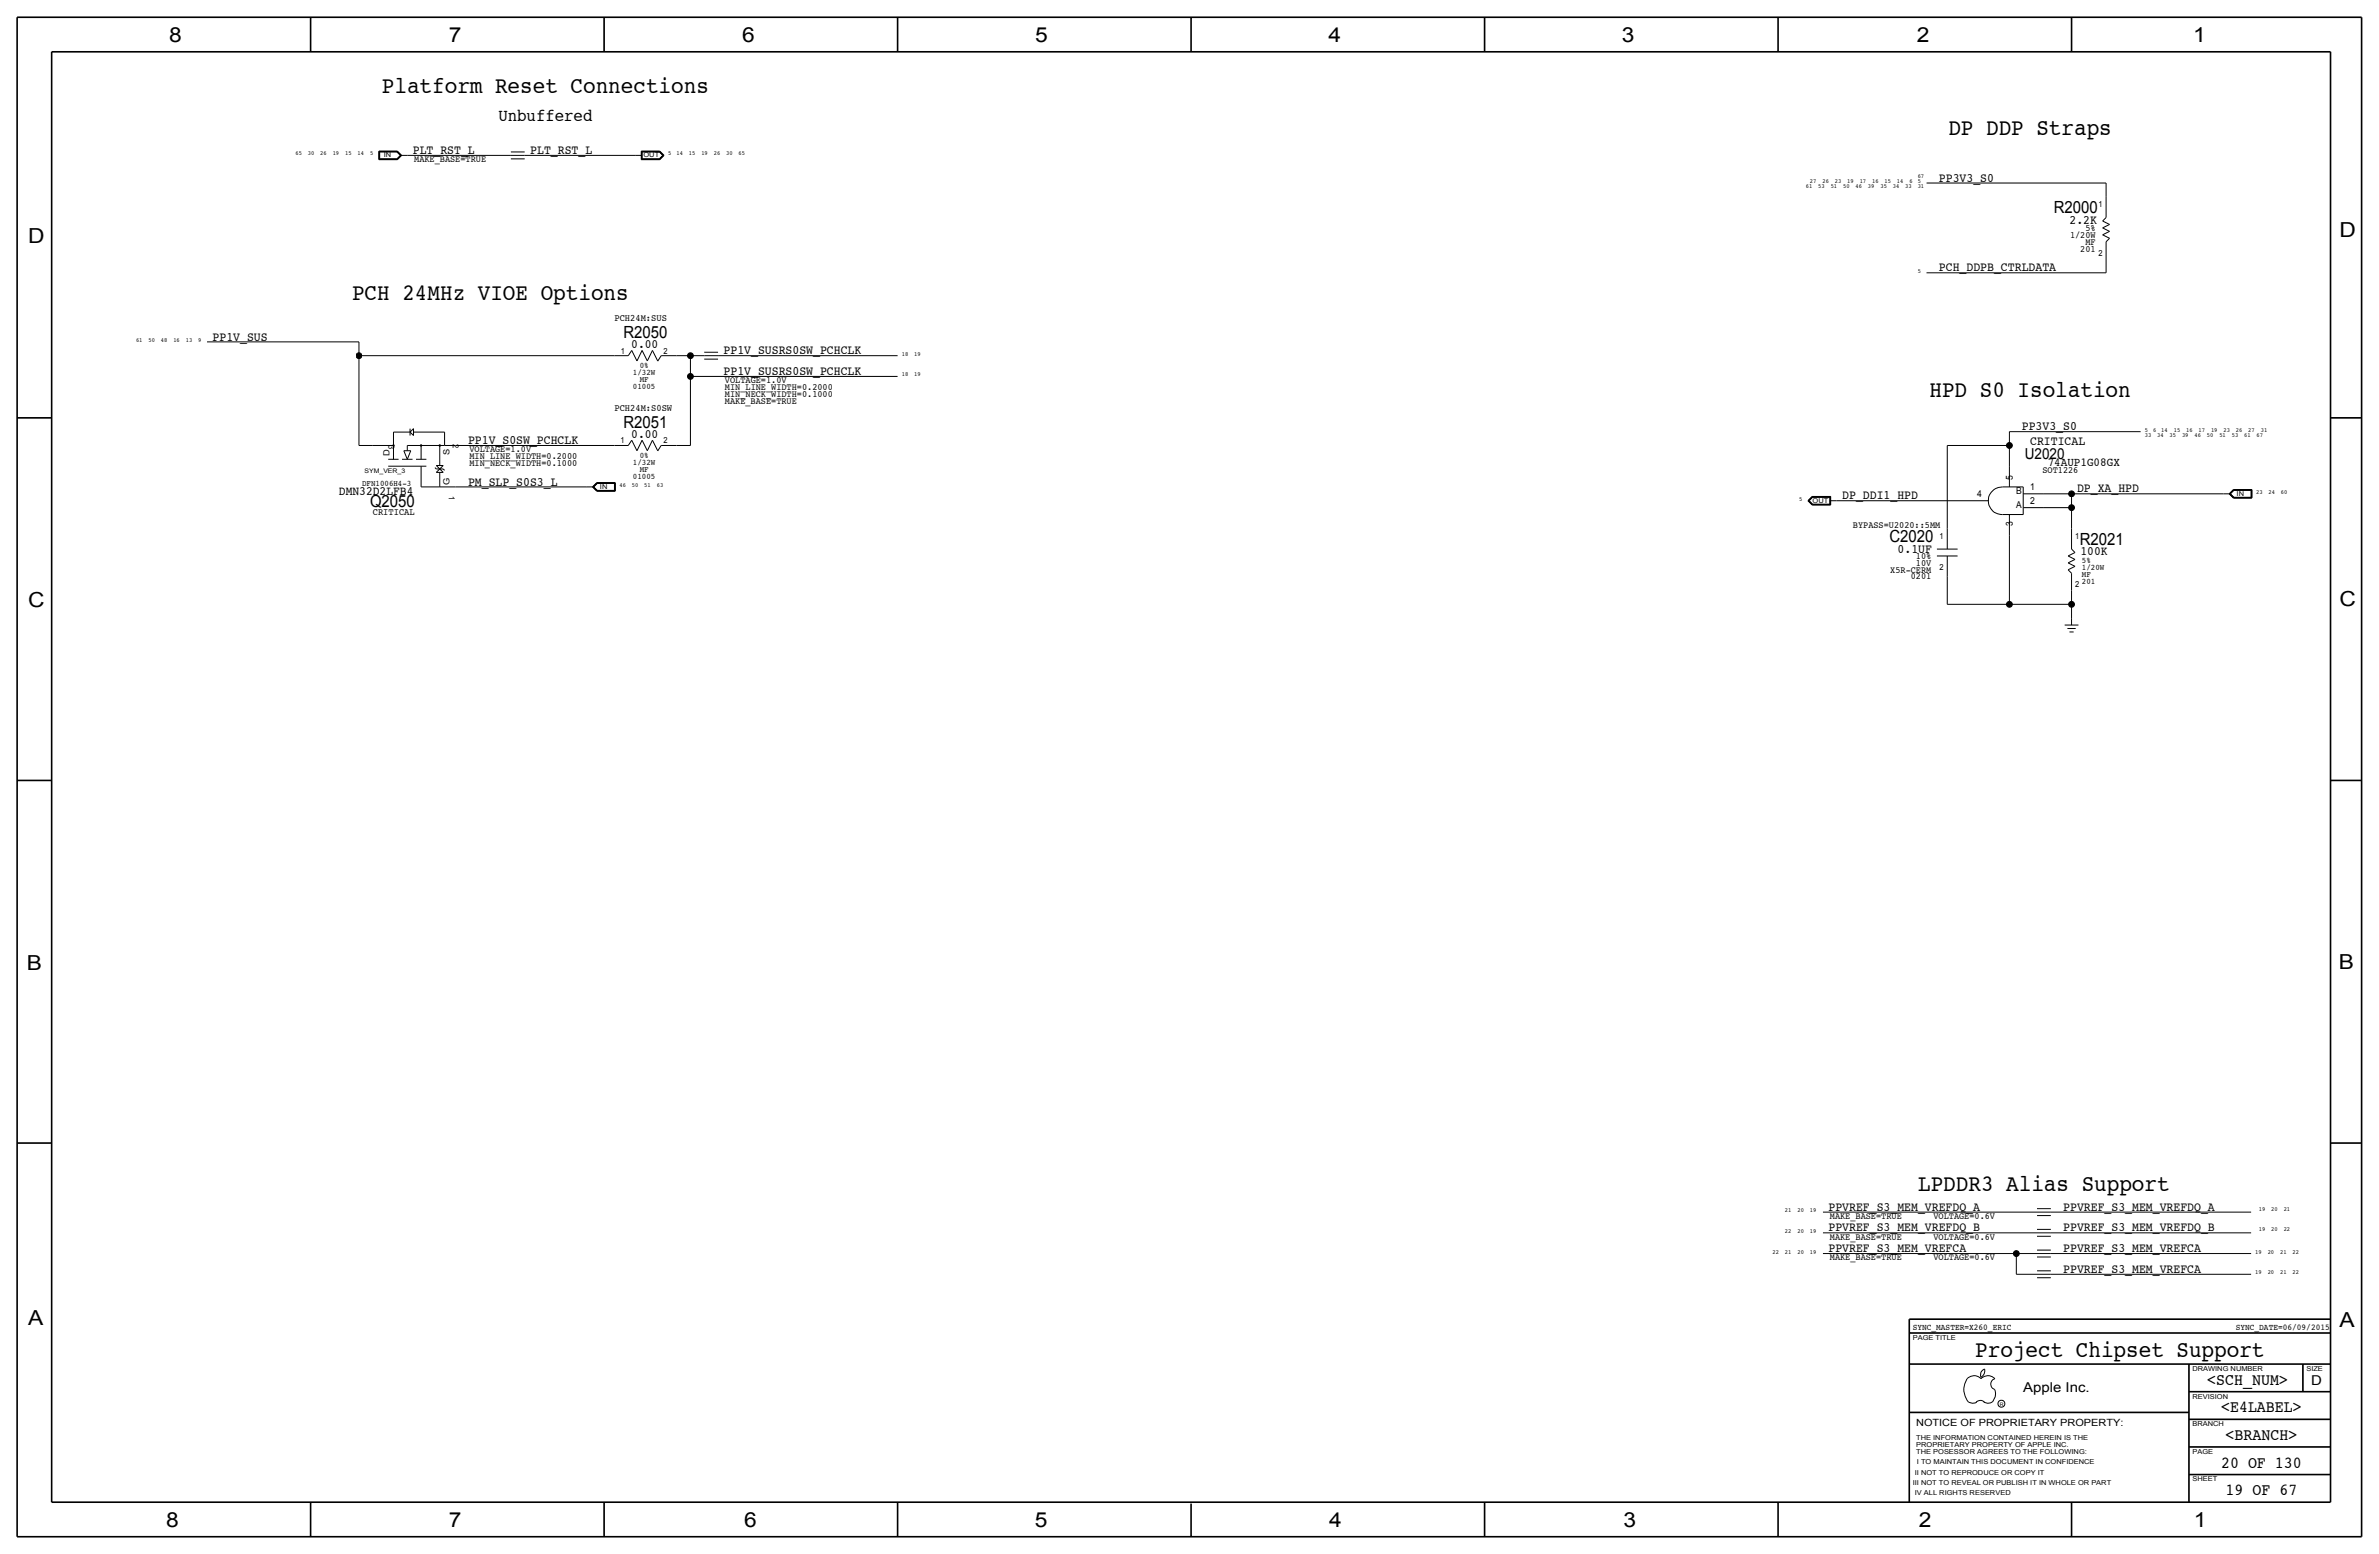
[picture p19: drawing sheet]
<svg xmlns="http://www.w3.org/2000/svg" width="875mm" height="572mm" viewBox="0 0 875 572" stroke-linecap="round" stroke-linejoin="round" font-family="sans-serif">
<defs><g id="words">
<g font-size="8.6">
<text x="140.5" y="34.3">Platform Reset Connections</text>
<text x="716.6" y="49.5">DP DDP Straps</text>
<text x="129.5" y="110.5">PCH 24MHz VIOE Options</text>
<text x="709.7" y="146">HPD S0 Isolation</text>
<text x="705.5" y="438.1">LPDDR3 Alias Support</text>
<text x="726.5" y="499.1">Project Chipset Support</text>
</g>
<g font-size="7.6">
<text x="62.2" y="15.5">8</text>
<text x="165" y="15.5">7</text>
<text x="273" y="15.5">6</text>
<text x="380.7" y="15.5">5</text>
<text x="488.6" y="15.5">4</text>
<text x="596.6" y="15.5">3</text>
<text x="705.1" y="15.5">2</text>
<text x="806.7" y="15.5">1</text>
<text x="10.4" y="89.4">D</text>
<text x="860.5" y="87.1">D</text>
<text x="10.4" y="223.3">C</text>
<text x="860.5" y="222.8">C</text>
<text x="9.8" y="356.6">B</text>
<text x="860.2" y="356.4">B</text>
<text x="10.4" y="487.4">A</text>
<text x="860.5" y="488.2">A</text>
<text x="61.2" y="561.6">8</text>
<text x="165" y="561.6">7</text>
<text x="273.8" y="561.6">6</text>
<text x="380.7" y="561.6">5</text>
<text x="488.9" y="561.6">4</text>
<text x="597.1" y="561.6">3</text>
<text x="705.8" y="561.6">2</text>
<text x="806.9" y="561.6">1</text>
</g>
<text font-size="6.5" x="183.3" y="44.5">Unbuffered</text>
<g font-size="6.2">
<text x="755.4" y="78.5">R2000</text>
<text x="229.3" y="124.5">R2050</text>
<text x="229.3" y="157.5">R2051</text>
<text x="136.1" y="186.3">Q2050</text>
<text x="695" y="199.4">C2020</text>
<text x="765" y="200.4">R2021</text>
<text x="811.9" y="509.3">&lt;SCH_NUM&gt;</text>
<text x="817" y="519.4">&lt;E4LABEL&gt;</text>
<text x="818.6" y="529.6">&lt;BRANCH&gt;</text>
<text x="817" y="539.8">20 OF 130</text>
<text x="818.6" y="549.9">19 OF 67</text>
</g>
<text font-size="5.6" x="744.8" y="168.9">U2020</text>
<g font-size="5">
<text x="850.1" y="509.3">D</text>
<text x="744.2" y="511.8">Apple Inc.</text>
</g>
<g font-size="4.7">
<text x="151.8" y="56.6">PLT_RST_L</text>
<text x="195" y="56.6">PLT_RST_L</text>
<text x="713.2" y="66.8">PP3V3_S0</text>
<text x="761.2" y="82.3">2.2K</text>
<text x="713.2" y="99.8">PCH_DDPB_CTRLDATA</text>
<text x="78.2" y="125.2">PP1V_SUS</text>
<text x="232.2" y="128">0.00</text>
<text x="266.1" y="130.3">PP1V_SUSRS0SW_PCHCLK</text>
<text x="266.1" y="137.9">PP1V_SUSRS0SW_PCHCLK</text>
<text x="232.2" y="161">0.00</text>
<text x="743.7" y="158.2">PP3V3_S0</text>
<text x="172.2" y="163.3">PP1V_S0SW_PCHCLK</text>
<text x="746.7" y="163.8">CRITICAL</text>
<text x="172.2" y="178.6">PM_SLP_S0S3_L</text>
<text x="124.7" y="182">DMN32D2LFB4</text>
<text x="677.6" y="183.6">DP_DDI1_HPD</text>
<text x="764" y="181.1">DP_XA_HPD</text>
<text x="698" y="203.2">0.1UF</text>
<text x="765.3" y="204.2">100K</text>
<text x="672.5" y="445.3">PPVREF_S3_MEM_VREFDQ_A</text>
<text x="758.9" y="445.3">PPVREF_S3_MEM_VREFDQ_A</text>
<text x="672.5" y="452.9">PPVREF_S3_MEM_VREFDQ_B</text>
<text x="758.9" y="452.9">PPVREF_S3_MEM_VREFDQ_B</text>
<text x="672.5" y="460.5">PPVREF_S3_MEM_VREFCA</text>
<text x="758.9" y="460.5">PPVREF_S3_MEM_VREFCA</text>
<text x="758.9" y="468.1">PPVREF_S3_MEM_VREFCA</text>
</g>
<text font-size="4.5" x="753.2" y="171.5">74AUP1G08GX</text>
<text font-size="3.7" x="704.8" y="524.5">NOTICE OF PROPRIETARY PROPERTY:</text>
<g font-size="3.6">
<text x="226" y="118.1">PCH24M:SUS</text>
<text x="226" y="151.1">PCH24M:S0SW</text>
<text x="137.1" y="189.2">CRITICAL</text>
</g>
<g font-size="3.5">
<text x="152.3" y="59.7">MAKE_BASE=TRUE</text>
<text x="761.4" y="87.6">1/20W</text>
<text x="767.1" y="85.1">5%</text>
<text x="765.2" y="92.7">201</text>
<text x="767.1" y="90.2">MF</text>
<text x="266.7" y="141">VOLTAGE=1.0V</text>
<text x="266.7" y="143.5">MIN_LINE_WIDTH=0.2000</text>
<text x="266.6" y="148.6">MAKE_BASE=TRUE</text>
<text x="266.7" y="146.1">MIN_NECK_WIDTH=0.1000</text>
<text x="172.7" y="166.4">VOLTAGE=1.0V</text>
<text x="172.7" y="171.5">MIN_NECK_WIDTH=0.1000</text>
<text x="172.7" y="168.9">MIN_LINE_WIDTH=0.2000</text>
<text x="751.3" y="174">SOT1226</text>
<text x="740.4" y="176.5" transform="rotate(-90 740.4 176.5)">5</text>
<text x="727.2" y="182.9">4</text>
<text x="741.6" y="181.6">B</text>
<text x="746.7" y="180.3">1</text>
<text x="746.7" y="185.4">2</text>
<text x="741.6" y="186.7">A</text>
<text x="681.5" y="194.3">BYPASS=U2020::5MM</text>
<text x="740.4" y="193.5" transform="rotate(-90 740.4 193.5)">3</text>
<text x="704.7" y="208">10V</text>
<text x="704.7" y="205.7">10%</text>
<text x="695.3" y="210.6">X5R-CERM</text>
<text x="702.8" y="213.1">0201</text>
<text x="673" y="448.3">MAKE_BASE=TRUE</text>
<text x="711.1" y="448.3">VOLTAGE=0.6V</text>
<text x="673" y="455.9">MAKE_BASE=TRUE</text>
<text x="711.1" y="455.9">VOLTAGE=0.6V</text>
<text x="673" y="463.6">MAKE_BASE=TRUE</text>
<text x="711.1" y="463.6">VOLTAGE=0.6V</text>
</g>
<g font-size="3.2">
<text x="703.5" y="488.9">SYNC_MASTER=X260_ERIC</text>
<text x="822.3" y="488.9">SYNC_DATE=06/09/2015</text>
</g>
<g font-size="3.1">
<text x="771.9" y="76.2">1</text>
<text x="771.9" y="94">2</text>
<text x="228.3" y="130">1</text>
<text x="244" y="130">2</text>
<text x="232.8" y="137.9">1/32W</text>
<text x="235.3" y="135.4">0%</text>
<text x="232.8" y="143">01005</text>
<text x="235.3" y="140.5">MF</text>
<text x="143" y="163.6" transform="rotate(90 143 163.6)">3</text>
<text x="143.2" y="167.6" transform="rotate(-90 143.2 167.6)">D</text>
<text x="165.3" y="167.5" transform="rotate(-90 165.3 167.5)">S</text>
<text x="166.6" y="163.1" transform="rotate(90 166.6 163.1)">2</text>
<text x="228.3" y="163.1">1</text>
<text x="244" y="163.1">2</text>
<text x="232.8" y="170.9">1/32W</text>
<text x="235.3" y="173.5">MF</text>
<text x="235.3" y="168.4">0%</text>
<text x="133.2" y="178.6">DFN1006H4-3</text>
<text x="165.3" y="178.4" transform="rotate(-90 165.3 178.4)">G</text>
<text x="232.8" y="176">01005</text>
<text x="165" y="182.4" transform="rotate(90 165 182.4)">1</text>
<text x="713.4" y="198.1">1</text>
<text x="763.2" y="198.1">1</text>
<text x="713.4" y="209.6">2</text>
<text x="765.8" y="207">5%</text>
<text x="765.8" y="209.6">1/20W</text>
<text x="763.2" y="215.9">2</text>
<text x="765.8" y="214.6">201</text>
<text x="765.8" y="212.1">MF</text>
</g>
<g font-size="2.5">
<text x="141.2" y="57.9">IN</text>
<text x="236.7" y="57.9">OUT</text>
<text x="220.7" y="179.8">IN</text>
<text x="666.7" y="184.9">OUT</text>
<text x="822.7" y="182.4">IN</text>
<text x="703.5" y="492.8">PAGE TITLE</text>
<text x="806.4" y="504.2">DRAWING NUMBER</text>
<text x="848.3" y="504.2">SIZE</text>
<text x="806.4" y="514.4">REVISION</text>
<text x="806.4" y="524.5">BRANCH</text>
<text x="704.8" y="532.1">PROPRIETARY PROPERTY OF APPLE INC.</text>
<text x="704.8" y="529.6">THE INFORMATION CONTAINED HEREIN IS THE</text>
<text x="704.8" y="534.7">THE POSESSOR AGREES TO THE FOLLOWING:</text>
<text x="705.1" y="538.5">I TO MAINTAIN THIS DOCUMENT IN CONFIDENCE</text>
<text x="806.4" y="534.7">PAGE</text>
<text x="704.3" y="542.3">II NOT TO REPRODUCE OR COPY IT</text>
<text x="806.4" y="544.8">SHEET</text>
<text x="703.5" y="546.1">III NOT TO REVEAL OR PUBLISH IT IN WHOLE OR PART</text>
<text x="704.3" y="549.9">IV ALL RIGHTS RESERVED</text>
</g>
<g font-size="2.3">
<text x="108.7" y="57.2">65</text>
<text x="113.2" y="57.2">30</text>
<text x="117.8" y="57.2">26</text>
<text x="122.4" y="57.2">19</text>
<text x="126.9" y="57.2">15</text>
<text x="131.5" y="57.2">14</text>
<text x="136.1" y="57.2">5</text>
<text x="245.8" y="57.2">5</text>
<text x="248.8" y="57.2">14</text>
<text x="253.4" y="57.2">15</text>
<text x="258" y="57.2">19</text>
<text x="262.5" y="57.2">26</text>
<text x="267.1" y="57.2">30</text>
<text x="271.7" y="57.2">65</text>
<text x="705.4" y="65.5">67</text>
<text x="664.2" y="69.1">61</text>
<text x="665.7" y="67.3">27</text>
<text x="668.8" y="69.1">53</text>
<text x="670.3" y="67.3">26</text>
<text x="673.3" y="69.1">51</text>
<text x="674.9" y="67.3">23</text>
<text x="677.9" y="69.1">50</text>
<text x="679.4" y="67.3">19</text>
<text x="682.5" y="69.1">46</text>
<text x="684" y="67.3">17</text>
<text x="687.1" y="69.1">39</text>
<text x="688.6" y="67.3">16</text>
<text x="691.6" y="69.1">35</text>
<text x="693.2" y="67.3">15</text>
<text x="696.2" y="69.1">34</text>
<text x="697.7" y="67.3">14</text>
<text x="700.8" y="69.1">33</text>
<text x="702.3" y="67.3">6</text>
<text x="705.4" y="69.1">31</text>
<text x="705.4" y="67.3">5</text>
<text x="705.4" y="100.3">5</text>
<text x="50" y="125.7">61</text>
<text x="54.6" y="125.7">50</text>
<text x="59.2" y="125.7">48</text>
<text x="63.8" y="125.7">16</text>
<text x="68.3" y="125.7">13</text>
<text x="72.9" y="125.7">9</text>
<text x="331.7" y="130.8">18</text>
<text x="336.2" y="130.8">19</text>
<text x="331.7" y="138.4">18</text>
<text x="336.2" y="138.4">19</text>
<text x="788.9" y="158.8">5</text>
<text x="788.9" y="160.6">33</text>
<text x="791.9" y="158.8">6</text>
<text x="793.4" y="160.6">34</text>
<text x="795" y="158.8">14</text>
<text x="798" y="160.6">35</text>
<text x="799.5" y="158.8">15</text>
<text x="802.6" y="160.6">39</text>
<text x="804.1" y="158.8">16</text>
<text x="807.2" y="160.6">46</text>
<text x="808.7" y="158.8">17</text>
<text x="811.7" y="160.6">50</text>
<text x="813.3" y="158.8">19</text>
<text x="816.3" y="160.6">51</text>
<text x="817.8" y="158.8">23</text>
<text x="820.9" y="160.6">53</text>
<text x="822.4" y="158.8">26</text>
<text x="825.4" y="160.6">61</text>
<text x="827" y="158.8">27</text>
<text x="830" y="160.6">67</text>
<text x="831.5" y="158.8">31</text>
<text x="134.1" y="174">SYM_VER_3</text>
<text x="227.8" y="179.1">46</text>
<text x="232.4" y="179.1">50</text>
<text x="237" y="179.1">51</text>
<text x="241.6" y="179.1">63</text>
<text x="661.7" y="184.2">5</text>
<text x="829.8" y="181.6">23</text>
<text x="834.4" y="181.6">24</text>
<text x="839" y="181.6">60</text>
<text x="656.5" y="445.8">21</text>
<text x="661.1" y="445.8">20</text>
<text x="665.7" y="445.8">19</text>
<text x="830.8" y="445.3">19</text>
<text x="835.4" y="445.3">20</text>
<text x="840" y="445.3">21</text>
<text x="656.5" y="453.4">22</text>
<text x="661.1" y="453.4">20</text>
<text x="665.7" y="453.4">19</text>
<text x="830.8" y="452.9">19</text>
<text x="835.4" y="452.9">20</text>
<text x="840" y="452.9">22</text>
<text x="652" y="461">22</text>
<text x="656.5" y="461">21</text>
<text x="661.1" y="461">20</text>
<text x="665.7" y="461">19</text>
<text x="829.5" y="461">19</text>
<text x="834.1" y="461">20</text>
<text x="838.7" y="461">21</text>
<text x="843.2" y="461">22</text>
<text x="829.5" y="468.6">19</text>
<text x="834.1" y="468.6">20</text>
<text x="838.7" y="468.6">21</text>
<text x="843.2" y="468.6">22</text>
</g>
<text font-size="1.8" x="735.5" y="516.9">R</text>
</g></defs>
<g fill="none" stroke="#000" stroke-width=".37">
<path d="M139.3 55.6h6.9zM139.3 55.6v3.1zM139.3 58.7h6.9zM139.4 55.7v2.9zM139.4 58.6h6.7zM139.4 55.7h6.7zM139.5 55.8v2.7zM139.5 58.5h6.5zM139.5 55.8h6.5zM139.6 55.9v2.5zM139.6 58.4h6.4zM139.6 55.9h6.4z"/>
<path d="M146 58.4l1.3-1.3zM146 55.9l1.3 1.3zM146 58.5l1.4-1.4zM146.1 55.8l1.3 1.4zM146.1 55.7l1.5 1.5zM146.1 58.6l1.5-1.4zM146.2 58.7l1.5-1.6zM146.2 55.6l1.5 1.6zM147.3 57.2h2.5zM149.8 57.2h38.1zM187.9 58.4h5.1zM187.9 57.2h5.1z"/>
<path d="M187.9 55.9h5.1zM193 57.2h40.6zM233.6 57.2h2.6zM235.9 58.7h6.8zM235.9 55.6v3.1zM235.9 55.6h6.8zM236 55.7v2.9zM236 58.6h6.6zM236 55.7h6.6zM236.1 55.8h6.5zM236.1 55.8v2.7zM236.1 58.5h6.5z"/>
<path d="M236.2 55.9h6.3zM236.2 55.9v2.5zM236.2 58.4h6.3zM242.5 58.4l1.3-1.3zM242.5 55.9l1.3 1.3zM242.6 58.5l1.3-1.4zM242.6 55.8l1.3 1.4zM242.6 55.7l1.5 1.5zM242.6 58.6l1.5-1.4zM242.7 55.6l1.5 1.6zM242.7 58.7l1.5-1.6zM708.6 67.3h66z"/>
<path d="M774.6 67.3v5.1zM774.6 72.4v7.6zM773.4 86.4l2.5-1.3zM773.4 83.8l2.5-1.2zM773.4 81.3l1.2-1.3zM773.4 81.3l2.5 1.3zM773.4 86.4l2.5 1.2zM773.4 83.8l2.5 1.3zM774.6 95.3v5zM774.6 88.9v6.4zM774.6 88.9l1.3-1.3zM708.6 100.3h66z"/>
<path d="M76.1 125.7h55.9zM132 130.8h94zM132 125.7v5.1zM132 130.8v33zM226 130.8h5.1zM232.4 128.9l1.9 3.8zM232.4 128.9l-1.3 1.9zM236.2 128.9l-1.9 3.8zM236.2 128.9l1.9 3.8zM240 128.9l-1.9 3.8zM240 128.9l1.9 3.8zM243.2 130.8h5.7z"/>
<path d="M243.2 130.8l-1.3 2zM248.9 130.8h5zM253.9 138.4v25.4zM253.9 138.4h76.2zM253.9 130.8v7.6zM253.9 130.8h5.1zM259 132.1h5.1zM259 130.8h5.1zM259 129.5h5.1zM264.1 130.8h66zM144.7 158.9h6.1zM144.7 158.9v10z"/>
<path d="M150.8 158.9l1.3 1.3zM150.8 157.6v2.6zM152.1 158.9h11.4zM152.1 157.6v2.6zM152.1 157.6l-1.3 1.3zM163.5 158.9v4.9zM739.1 158.8v5zM739.1 158.8h48.2zM132 163.8h5.1zM137.1 163.8h7.6zM142.8 171.5h14zM142.8 168.9h3.8z"/>
<path d="M147.9 168.9h3.8zM148.5 165.8l1.3 3.1zM148.5 165.8h2.6zM149.8 163.8v2zM149.8 163.8h13.7zM151.1 165.8l-1.3 3.1zM153 168.9h3.8zM154.9 171.4v7.7zM154.9 163.8v5.1zM154.9 179.1h6.8zM160 172l.5 .5zM160.5 171.2h2.5z"/>
<path d="M160.5 173.7l2.5-2.5zM160.5 171.2l2.5 2.5zM160.5 172.5h2.5zM160.5 173.7h2.5zM161.8 179.1h.1M161.7 173.7v5.4zM161.7 163.8v7.4zM161.8 179.1h5.8zM163 172.5l.5 .5zM163.6 163.8h.1M163.6 163.8h4zM167.6 163.8h58.4z"/>
<path d="M167.6 179.1h48.2zM215.8 179.1h2.6zM217.9 179.1l1.6 1.5zM217.9 179.1l1.6-1.6zM218.1 179.1l1.5 1.4zM218.1 179.1l1.5-1.5zM218.2 179.1l1.4-1.4zM218.2 179.1l1.4 1.3zM218.4 179.1l1.3 1.2zM218.4 179.1l1.3-1.3zM219.5 177.5h6.8zM219.6 177.6h6.6z"/>
<path d="M219.6 177.7h6.5zM219.7 177.8h6.3zM226 177.8v2.5zM226 163.8h5.1zM226.1 177.7v2.7zM226.2 177.6v2.9zM226.3 177.5v3.1zM232.4 161.9l1.9 3.9zM232.4 161.9l-1.3 1.9zM236.2 161.9l-1.9 3.9zM236.2 161.9l1.9 3.9zM240 161.9l-1.9 3.9z"/>
<path d="M240 161.9l1.9 3.9zM243.2 163.8h5.7zM243.2 163.8l-1.3 2.1zM248.9 163.8h5zM716.2 163.8h22.9zM716.2 163.8v30.5zM736.5 179.1h7.7zM736.5 179.1a5.1 5.1 0 0 0-5.2 5.1 5.1 5.1 0 0 0 5.2 5M739.1 163.8v7.7zM739.1 171.5v7.6zM744.2 179.1v10.1zM219.5 180.6h6.8z"/>
<path d="M219.6 180.5h6.6zM219.6 180.4h6.5zM219.7 180.3h6.3zM665 184.1l1.5 1.6zM665.1 184.2l1.5-1.5zM665.1 184.2l1.5 1.4zM665.3 184.1l1.3 1.4zM665.4 184.1l1.3 1.3zM665.4 184.2l1.3-1.3zM666.5 182.6h6.9zM666.5 182.6l-1.5 1.6zM666.5 185.7h6.9z"/>
<path d="M666.6 182.7h6.7zM666.6 185.6h6.7zM666.6 182.8l-1.3 1.4zM666.6 182.8h6.6zM666.6 185.5h6.6zM666.7 185.4h6.3zM666.7 182.9h6.3zM673 182.9v2.5zM673 184.2h2.6zM673.2 182.8v2.7zM673.3 182.7v2.9zM673.4 182.6v3.1z"/>
<path d="M675.6 184.2h48.2zM716.2 194.3v7.6zM723.8 184.2h7.7zM736.5 189.2h7.7zM739.1 196.9v25.4zM739.1 189.2v7.7zM744.2 181.6h7.6zM744.2 186.7h7.6zM751.8 181.6h10.1zM751.8 186.7h10.1zM761.9 181.6v5.1zM761.9 186.7v7.6z"/>
<path d="M761.9 194.3v7.6zM761.9 181.6h55.9zM817.8 181.6h2.6zM819.9 181.6l1.6 1.6zM820.1 181.6l1.4-1.5zM820.1 181.6l1.4 1.5zM820.2 181.6l1.4-1.4zM820.2 181.6l1.4 1.4zM820.4 181.6l1.2 1.3zM820.4 181.6l1.2-1.3zM821.5 180l-1.6 1.6zM821.5 183.2h6.8z"/>
<path d="M821.5 180h6.8zM821.5 180.1h6.7zM821.5 183.1h6.7zM821.6 183h6.5zM821.6 180.2h6.5zM821.6 180.3h6.4zM821.6 182.9h6.4zM828 180.3v2.6zM828.1 180.2v2.8zM828.2 180.1v3zM828.3 180v3.2zM712.4 201.9h7.6z"/>
<path d="M712.4 204.5h7.6zM716.2 212.1v10.2zM716.2 204.5v7.6zM760.7 204.5l2.5-1.3zM760.7 209.6l2.5-1.3zM760.7 207l2.5-1.3zM760.7 209.6l1.2 1.2zM760.7 207l2.5 1.3zM760.7 204.5l2.5 1.2zM761.9 217.2v5zM761.9 210.8v6.4zM761.9 201.9l1.3 1.3z"/>
<path d="M716.2 222.3h22.9zM739.1 222.3h22.8zM759.4 229.9h5.1zM760.4 231.1h3.1zM761.2 232.4h1.5zM761.9 222.3v5zM761.9 227.3v2.6zM670.5 445.8h78.7zM670.5 453.4h78.7zM749.2 454.7h5.1zM749.2 453.4h5.1zM749.2 452.1h5.1z"/>
<path d="M749.2 459.7h5.1zM749.2 447h5.1zM749.2 445.8h5.1zM749.2 444.5h5.1zM754.3 453.4h73.7zM754.3 445.8h73.7zM670.5 461h71.1zM741.6 461h7.6zM741.6 461v7.6zM741.6 468.6h7.6zM749.2 469.9h5.1zM749.2 468.6h5.1z"/>
<path d="M749.2 467.4h5.1zM749.2 462.3h5.1zM749.2 461h5.1zM754.3 468.6h73.7zM754.3 461h73.7zM724.1 515.6l.5 .2a2.67 2.67 0 0 0 2.5-.2M726.8 515.7a2.09 2.09 0 0 1 3.1 0M728.6 506.5a2.69 2.69 0 0 0 1.3-3 2.26 2.26 0 0 0-1.3 3M729.7 515.6l.4 .2a2.67 2.67 0 0 0 2.6-.2M733.7 511.1a4.5 4.5 0 0 1-1 4.6M733.8 511a2.08 2.08 0 0 1-1.6-2 2.08 2.08 0 0 1 1.6-2 3.4 3.4 0 0 0-5.1 0 3.6 3.6 0 0 0-3.9-.8 3.6 3.6 0 0 0-2.3 3.3 7.1 7.1 0 0 0 1.6 6.2"/>
<circle cx="736.1" cy="516.2" r="1.28"/>
</g>
<g fill="none" stroke="#000" stroke-width=".6" stroke-linecap="butt">
<path d="M6.3 6.4v558.7zM6.3 6.4h862.3zM19 19.1h838.2zM19 19.1v533.4zM114.2 6.4v12.7zM222.2 6.4v12.7zM330.1 6.4v12.7zM438.1 6.4v12.7zM546 6.4v12.7zM654 6.4v12.7zM761.9 6.4v12.7zM857.2 19.1v533.4z"/>
<path d="M868.6 6.4v558.7zM6.3 153.7h12.7zM857.2 153.7h11.4zM6.3 287h12.7zM857.2 287h11.4zM6.3 420.4h12.7zM857.2 420.4h11.4zM702.3 490.2h154.9zM702.3 485.1h154.9zM702.3 485.1v5.1zM702.3 490.2v62.3zM702.3 501.6h154.9z"/>
<path d="M702.3 519.4h102.8zM805.1 501.6v50.8zM805.1 511.8h52.1zM847 501.6v10.2zM805.1 522h52.1zM805.1 532.1h52.1zM19 552.5h838.2zM114.2 552.4v12.7zM222.2 552.5v12.7zM330.1 552.5v12.7zM438.1 553v12.1zM546 552.5v12.7z"/>
<path d="M654 552.5v12.7zM761.9 552.5v12.7zM805.1 542.3h52.1zM6.3 565.1h862.3z"/>
</g>
<g fill="#000" stroke="#000" stroke-width=".37">
<path d="M144.5 163.7h.4v.3h-.4zM154.7 163.7h.4v.3h-.4zM161.6 163.7h.3v.3h-.3z"/>
<circle cx="132" cy="130.8" r="1.07"/>
<circle cx="253.9" cy="130.8" r="1.07"/>
<circle cx="253.9" cy="138.4" r="1.07"/>
<circle cx="739.1" cy="163.8" r="1.07"/>
<circle cx="761.9" cy="181.6" r="1.07"/>
<circle cx="761.9" cy="186.7" r="1.07"/>
<circle cx="739.1" cy="222.2" r="1.07"/>
<circle cx="761.9" cy="222.2" r="1.07"/>
<circle cx="741.6" cy="461" r="1.07"/>
</g>
<use href="#words"/>
</svg>
